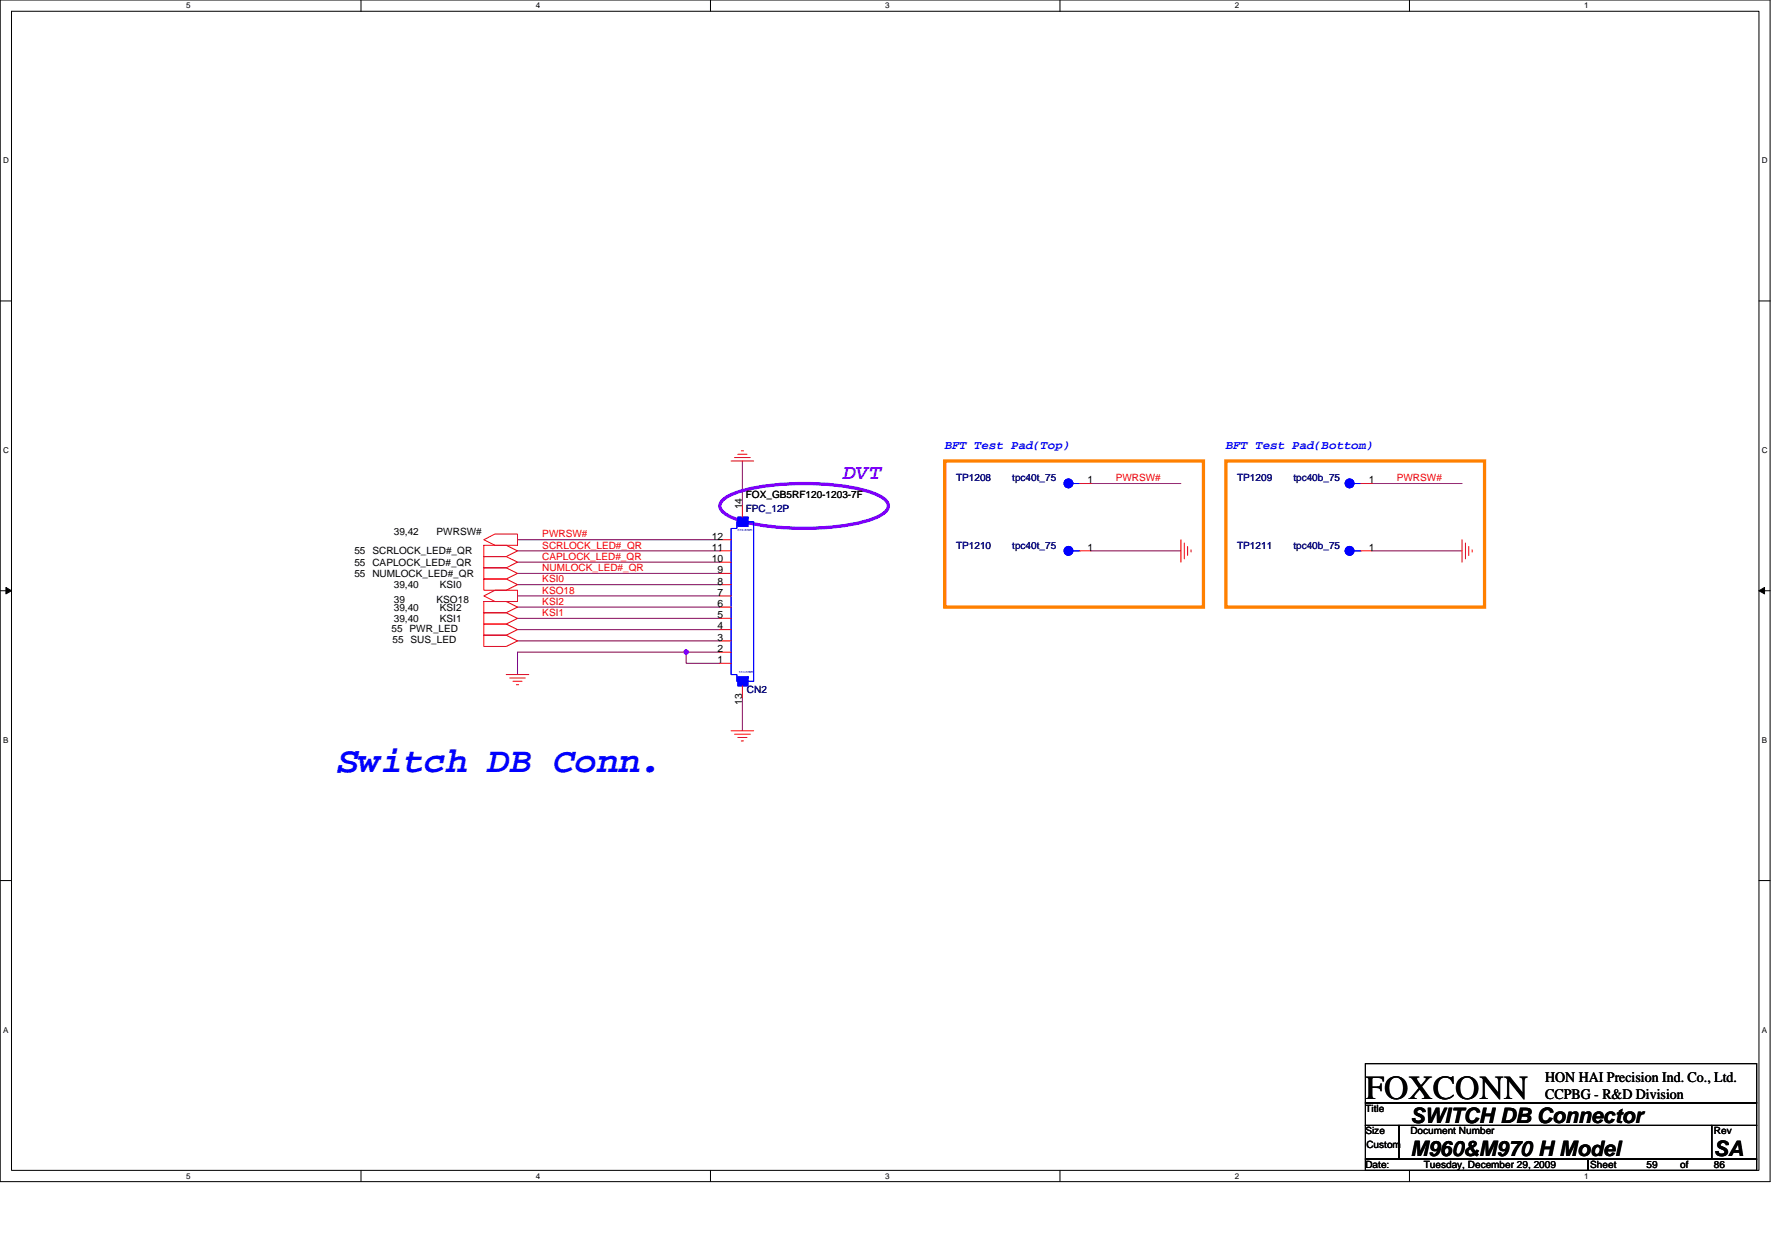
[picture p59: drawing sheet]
<svg xmlns="http://www.w3.org/2000/svg" width="297mm" height="210mm" viewBox="0 0 297 210" stroke-linecap="round" stroke-linejoin="round" font-family="sans-serif">
<defs><g id="words">
<text font-size="6" fill="#00f" x="56.4" y="129.1">Switch DB Conn.</text>
<text font-size="5.6" x="228.2" y="183.8">FOXCONN</text>
<text font-size="3.6" fill="#8000ff" x="141" y="80.1">DVT</text>
<g font-size="3.6">
<text x="235.8" y="187.7">SWITCH DB Connector</text>
<text x="235.8" y="193.3">M960&amp;M970 H Model</text>
<text x="286.5" y="193.3">SA</text>
</g>
<g font-size="2.4">
<text x="258.3" y="180.9">HON HAI Precision Ind. Co., Ltd.</text>
<text x="258.3" y="183.8">CCPBG - R&amp;D Division</text>
</g>
<g font-size="2.1" fill="#00f">
<text x="157.9" y="75.1">BFT Test Pad(Top)</text>
<text x="204.9" y="75.1">BFT Test Pad(Bottom)</text>
</g>
<g font-size="1.7">
<text x="124.7" y="83.3">FOX_GB5RF120-1203-7F</text>
<text x="181.8" y="80.8">1</text>
<text x="228.8" y="80.8">1</text>
<text x="65.8" y="89.5">39,42</text>
<text x="73" y="89.5">PWRSW#</text>
<text x="124.1" y="85.2" transform="rotate(-90 124.1 85.2)">14</text>
<text x="59.2" y="94.6">55 CAPLOCK_LED#_QR</text>
<text x="59.2" y="92.7">55 SCRLOCK_LED#_QR</text>
<text x="119" y="94">10</text>
<text x="119" y="92.1">11</text>
<text x="119" y="90.2">12</text>
<text x="119.9" y="95.8">9</text>
<text x="181.8" y="92.1">1</text>
<text x="228.8" y="92.1">1</text>
<text x="59.2" y="96.4">55 NUMLOCK_LED#_QR</text>
<text x="65.8" y="100.8">39</text>
<text x="65.8" y="98.3">39,40</text>
<text x="73" y="100.8">KSO18</text>
<text x="73.5" y="98.3">KSI0</text>
<text x="119.9" y="101.5">6</text>
<text x="119.9" y="99.6">7</text>
<text x="119.9" y="97.7">8</text>
<text x="65.4" y="105.6">55 PWR_LED</text>
<text x="65.6" y="107.5">55 SUS_LED</text>
<text x="65.8" y="103.9">39,40</text>
<text x="65.8" y="102.1">39,40</text>
<text x="73.5" y="103.9">KSI1</text>
<text x="73.5" y="102.1">KSI2</text>
<text x="119.9" y="107.1">3</text>
<text x="119.9" y="105.2">4</text>
<text x="119.9" y="103.4">5</text>
<text x="119.9" y="110.9">1</text>
<text x="119.9" y="109">2</text>
<text x="124.1" y="117.9" transform="rotate(-90 124.1 117.9)">13</text>
<text x="228.2" y="185.9">Title</text>
<text x="228.2" y="189.7">Size</text>
<text x="228.4" y="191.9">Custom</text>
<text x="235.8" y="189.7">Document Number</text>
<text x="286.5" y="189.7">Rev</text>
<text x="228.2" y="195.3">Date:</text>
<text x="238" y="195.3">Tuesday, December 29, 2009</text>
<text x="265.8" y="195.3">Sheet</text>
<text x="275.2" y="195.3">59</text>
<text x="280.9" y="195.3">of</text>
<text x="286.5" y="195.3">86</text>
</g>
<g font-size="1.7" fill="#000080">
<text x="159.8" y="80.5">TP1208</text>
<text x="169.2" y="80.5">tpc40t_75</text>
<text x="206.8" y="80.5">TP1209</text>
<text x="216.2" y="80.5">tpc40b_75</text>
<text x="124.7" y="85.5">FPC_12P</text>
<text x="159.8" y="91.7">TP1210</text>
<text x="169.2" y="91.7">tpc40t_75</text>
<text x="206.8" y="91.7">TP1211</text>
<text x="216.2" y="91.7">tpc40b_75</text>
<text x="124.9" y="115.8">CN2</text>
</g>
<g font-size="1.7" fill="#f00">
<text x="186.5" y="80.5">PWRSW#</text>
<text x="233.5" y="80.5">PWRSW#</text>
<text x="90.7" y="89.9">PWRSW#</text>
<text x="90.7" y="91.7">SCRLOCK_LED#_QR</text>
<text x="90.7" y="93.6">CAPLOCK_LED#_QR</text>
<text x="90.7" y="95.5">NUMLOCK_LED#_QR</text>
<text x="90.7" y="99.3">KSO18</text>
<text x="90.7" y="97.4">KSI0</text>
<text x="90.7" y="101.1">KSI2</text>
<text x="90.7" y="103">KSI1</text>
</g>
<g font-size="1.3">
<text x="31.1" y="1.4">5</text>
<text x="89.6" y="1.4">4</text>
<text x="148" y="1.4">3</text>
<text x="206.4" y="1.4">2</text>
<text x="264.8" y="1.4">1</text>
<text x=".5" y="27.3">D</text>
<text x="294.5" y="27.3">D</text>
<text x=".5" y="75.7">C</text>
<text x="294.5" y="75.7">C</text>
<text x=".5" y="124.2">B</text>
<text x="294.5" y="124.2">B</text>
<text x=".5" y="172.6">A</text>
<text x="294.5" y="172.6">A</text>
<text x="31.1" y="197.1">5</text>
<text x="89.6" y="197.1">4</text>
<text x="148" y="197.1">3</text>
<text x="206.4" y="197.1">2</text>
<text x="264.8" y="197.1">1</text>
</g>
<g font-size=".6" fill="#00f">
<text x="125.8" y="88.4" transform="rotate(180 125.8 88.4)">SMDFIX2</text>
<text x="126" y="112.1" transform="rotate(180 126 112.1)">SMDFIX1</text>
</g>
</g></defs>
<path d="M0 0h295.9v197.5h-295.9zM1.9 1.9h292.1v193.8h-292.1z" fill="none" stroke="#000" stroke-width=".17"/>
<g fill="#fff">
<path d="M31.1 .2h.8v1.5h-.8z"/>
<path d="M31.1 195.9h.8v1.5h-.8z"/>
</g>
<path d="M60.3 0v1.9M60.3 195.7v1.8" fill="none" stroke="#000" stroke-width=".17"/>
<g fill="#fff">
<path d="M89.6 .2h.7v1.5h-.7z"/>
<path d="M89.6 195.9h.7v1.5h-.7z"/>
</g>
<path d="M118.8 0v1.9M118.8 195.7v1.8" fill="none" stroke="#000" stroke-width=".17"/>
<g fill="#fff">
<path d="M148 .2h.7v1.5h-.7z"/>
<path d="M148 195.9h.7v1.5h-.7z"/>
</g>
<path d="M177.2 0v1.9M177.2 195.7v1.8" fill="none" stroke="#000" stroke-width=".17"/>
<g fill="#fff">
<path d="M206.4 .2h.7v1.5h-.7z"/>
<path d="M206.4 195.9h.7v1.5h-.7z"/>
</g>
<path d="M235.6 0v1.9M235.6 195.7v1.8" fill="none" stroke="#000" stroke-width=".17"/>
<g fill="#fff">
<path d="M264.8 .2h.8v1.5h-.8z"/>
<path d="M264.8 195.9h.8v1.5h-.8z"/>
<path d="M.5 26.1h1v1.5h-1z"/>
<path d="M294.5 26.1h1v1.5h-1z"/>
<path d="M.5 74.5h1v1.5h-1z"/>
<path d="M294.5 74.5h1v1.5h-1z"/>
</g>
<path d="M0 50.3h1.9M294 50.3h1.9" fill="none" stroke="#000" stroke-width=".17"/>
<g fill="#fff">
<path d="M.5 123h.9v1.5h-.9z"/>
<path d="M294.5 123h.9v1.5h-.9z"/>
</g>
<path d="M0 98.8h1.9M294 98.8h1.9" fill="none" stroke="#000" stroke-width=".17"/>
<path d="M1 98.2l.9 .6-.9 .5zM294 98.8l1-.6v1.1z" fill="#000" stroke="#000" stroke-width=".17"/>
<g fill="#fff">
<path d="M.5 171.4h.9v1.5h-.9z"/>
<path d="M294.5 171.4h.9v1.5h-.9z"/>
</g>
<path d="M0 147.2h1.9M294 147.2h1.9M228.2 177.8h65.4v6.6h-65.4zM228.2 184.4h65.4v3.8h-65.4zM228.2 188.2h5.7v5.6h-5.7zM228.2 193.8h37.2v1.9h-37.2zM233.9 188.2h52.2v5.6h-52.2zM265.4 193.8h28.2v1.9h-28.2zM286.1 188.2h7.5v5.6h-7.5z" fill="none" stroke="#000" stroke-width=".17"/>
<g fill="none" stroke="#800040" stroke-width=".17">
<path d="M124.1 77.1v7.5M86.5 99.6h33.8M86.5 90.2h33.8M86.5 92.1h33.8M86.5 94h33.8M86.5 95.9h33.8M86.5 97.7h33.8M182.4 80.8h15M182.4 92.1h15M229.4 92.1h15M229.4 80.8h15M86.5 103.4h33.8"/>
<path d="M86.5 101.5h33.8M86.5 105.3h33.8M86.5 107.1h33.8M114.7 109h5.6M120.3 110.9h-5.6v-1.9h-28.2v3.8M124.1 116.5v5.7"/>
</g>
<circle cx="114.7" cy="109" r=".37" fill="#f0f" stroke="#f0f" stroke-width=".17"/>
<g fill="none" stroke="#f00" stroke-width=".17">
<path d="M122.2 77.1h3.8M122.8 76.5h2.6M123.3 75.9h1.6M123.9 75.4h.4M80.9 99.6l1.8-.9h3.8v1.9h-3.8zM80.9 90.2l1.8-.9h3.8v1.9h-3.8zM80.9 96.8h3.7l1.9 .9-1.9 1h-3.7zM80.9 94.9h3.7l1.9 1-1.9 .9h-3.7zM80.9 93h3.7l1.9 1-1.9 .9h-3.7zM80.9 91.2h3.7l1.9 .9-1.9 .9h-3.7zM120.3 99.6h1.9M120.3 97.7h1.9"/>
<path d="M120.3 95.9h1.9M120.3 94h1.9M120.3 92.1h1.9M120.3 90.2h1.9M124.1 84.6v1.9M180.5 92.1h1.9M180.5 80.8h1.9M197.4 90.2v3.8M198 90.8v2.6M198.5 91.4v1.5M199.1 91.9v.4M227.5 92.1h1.9"/>
<path d="M227.5 80.8h1.9M244.4 90.2v3.8M245 90.8v2.6M245.5 91.4v1.5M246.1 91.9v.4M80.9 102.4h3.7l1.9 1-1.9 .9h-3.7zM80.9 100.6h3.7l1.9 .9-1.9 .9h-3.7zM80.9 104.3h3.7l1.9 1-1.9 .9h-3.7zM80.9 106.2h3.7l1.9 .9-1.9 1h-3.7zM84.6 112.8h3.8M85.2 113.3h2.6M85.7 113.9h1.6"/>
<path d="M86.3 114.5h.4M120.3 110.9h1.9M120.3 109h1.9M120.3 107.1h1.9M120.3 105.3h1.9M120.3 103.4h1.9M120.3 101.5h1.9M124.1 114.7v1.8M122.2 122.2h3.8M122.8 122.7h2.6M123.3 123.3h1.6M123.9 123.9h.4"/>
</g>
<path d="M157.9 77.1h43.3v24.4h-43.3zM204.9 77.1h43.3v24.4h-43.3z" fill="none" stroke="#ff8000" stroke-width=".55"/>
<path d="M120.8 83.7a11.3 11.3 0 0 1 5.6-2.2 45.9 45.9 0 0 1 18.5 .6 6.1 6.1 0 0 1 3.5 2 1.45 1.45 0 0 1-.8 1.8 22.3 22.3 0 0 1-9.7 2.3 39.8 39.8 0 0 1-15.1-1.5 4.3 4.3 0 0 1-2.4-1.7l-.1-.4 .1-.5z" fill="none" stroke="#8000ff" stroke-width=".55"/>
<g fill="#00f" stroke="#00f" stroke-width=".17">
<path d="M123.3 113.2v1.5h1.7v-1.5z" fill-rule="evenodd"/>
<path d="M123.3 86.5v1.5h1.7v-1.5z" fill-rule="evenodd"/>
<path d="M123.3 113.2v1.5h1.7v-1.5z" fill-rule="evenodd"/>
<path d="M123.3 86.5v1.5h1.7v-1.5z" fill-rule="evenodd"/>
<circle cx="178.6" cy="80.8" r=".74"/>
<circle cx="225.6" cy="80.8" r=".74"/>
<circle cx="178.6" cy="92.1" r=".74"/>
<circle cx="225.6" cy="92.1" r=".74"/>
</g>
<path d="M123.2 87.2h2.8v26.7h-2.8v-1.1h-1v-24.5h1zM179.4 80.8h1.1M179.4 92.1h1.1M226.4 80.8h1.1M226.4 92.1h1.1" fill="none" stroke="#00f" stroke-width=".17"/>
<use href="#words"/>
</svg>
